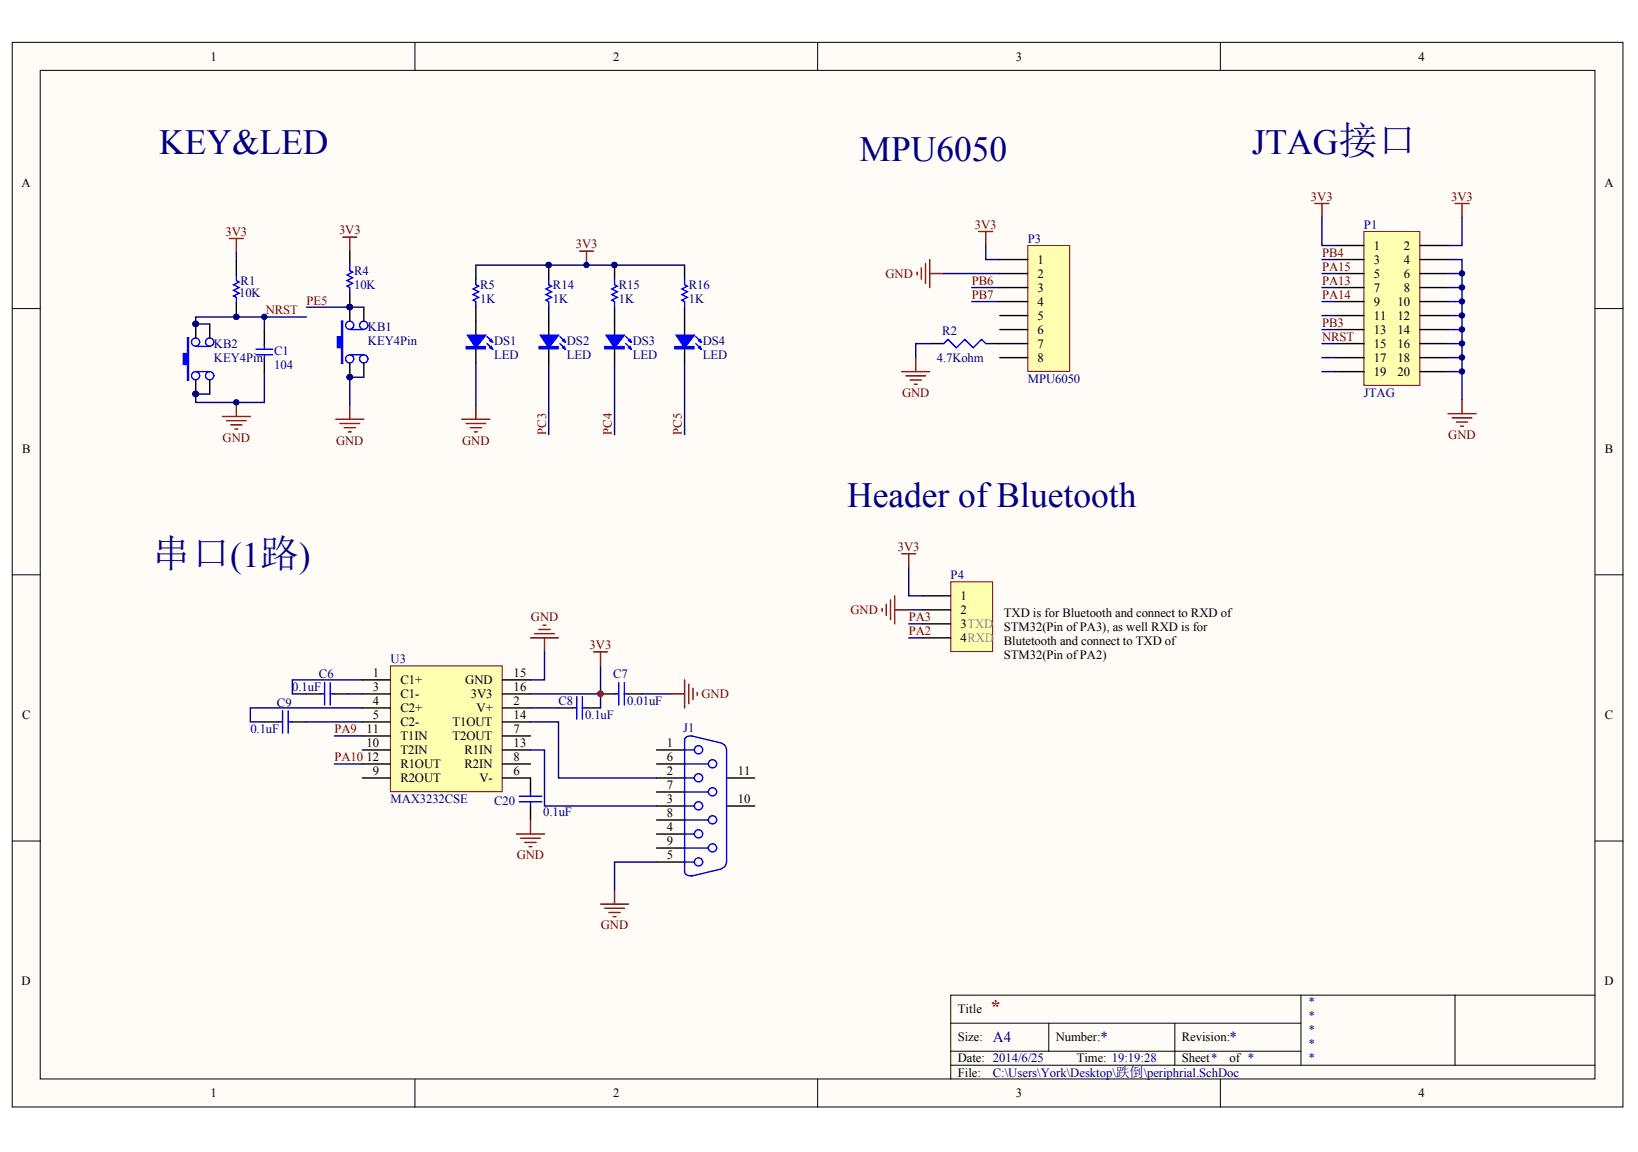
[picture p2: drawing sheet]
<svg xmlns="http://www.w3.org/2000/svg" width="289mm" height="203mm" viewBox="0 0 289 203" stroke-linecap="round" stroke-linejoin="round" font-family="sans-serif">
<defs><g id="words">
<text font-size="6.9" fill="#000080" x="26.9" y="100">串口(1路)</text>
<g font-size="6.2" fill="#000080">
<text x="28.1" y="27.1">KEY&amp;LED</text>
<text x="151.6" y="28.4">MPU6050</text>
<text x="220.8" y="27.1">JTAG接口</text>
<text x="149.4" y="89.4">Header of Bluetooth</text>
</g>
<text font-size="3.3" fill="#800000" x="174.6" y="178.8">*</text>
<g font-size="2.7" fill="#000080">
<text x="175.1" y="183.9">A4</text>
<text x="194.1" y="183.9">*</text>
<text x="216.9" y="183.9">*</text>
</g>
<g font-size="2.2">
<text x="37.1" y="10.7">1</text>
<text x="108.1" y="10.7">2</text>
<text x="179.2" y="10.7">3</text>
<text x="250.2" y="10.7">4</text>
<text x="3.8" y="32.9">A</text>
<text x="283" y="32.9">A</text>
<text x="183" y="46.5">1</text>
<text x="242.3" y="44">1</text>
<text x="242.3" y="46.5">3</text>
<text x="247.6" y="44">2</text>
<text x="247.6" y="46.5">4</text>
<text x="183" y="49">2</text>
<text x="183" y="51.5">3</text>
<text x="183" y="53.9">4</text>
<text x="242.3" y="49">5</text>
<text x="242.3" y="51.5">7</text>
<text x="242.3" y="53.9">9</text>
<text x="246.5" y="53.9">10</text>
<text x="247.6" y="49">6</text>
<text x="247.6" y="51.5">8</text>
<text x="183" y="56.4">5</text>
<text x="183" y="58.9">6</text>
<text x="242.3" y="56.4">11</text>
<text x="242.3" y="58.9">13</text>
<text x="246.5" y="56.4">12</text>
<text x="246.5" y="58.9">14</text>
<text x="183" y="61.4">7</text>
<text x="183" y="63.9">8</text>
<text x="242.3" y="61.4">15</text>
<text x="242.3" y="63.9">17</text>
<text x="246.5" y="61.4">16</text>
<text x="246.5" y="63.9">18</text>
<text x="242.3" y="66.3">19</text>
<text x="246.5" y="66.3">20</text>
<text x="3.9" y="79.9">B</text>
<text x="283.1" y="79.9">B</text>
<text x="169.4" y="105.9">1</text>
<text x="169.4" y="108.3">2</text>
<text x="169.4" y="110.8">3TXD</text>
<text x="169.4" y="113.3">4RXD</text>
<text x="177.1" y="108.8">TXD is for Bluetooth and connect to RXD of</text>
<text x="177.1" y="111.3">STM32(Pin of PA3), as well RXD is for</text>
<text x="177.1" y="113.8">Blutetooth and connect to TXD of</text>
<text x="65.8" y="119.4">1</text>
<text x="90.6" y="119.4">15</text>
<text x="177.1" y="116.2">STM32(Pin of PA2)</text>
<text x="65.8" y="121.9">3</text>
<text x="65.8" y="124.4">4</text>
<text x="70.6" y="120.7">C1+</text>
<text x="70.6" y="123.1">C1-</text>
<text x="70.6" y="125.6">C2+</text>
<text x="82.1" y="120.7">GND</text>
<text x="83" y="123.1">3V3</text>
<text x="84.1" y="125.6">V+</text>
<text x="90.6" y="121.9">16</text>
<text x="90.6" y="124.4">2</text>
<text x="3.9" y="126.9">C</text>
<text x="64.7" y="129.3">11</text>
<text x="64.7" y="131.8">10</text>
<text x="65.8" y="126.9">5</text>
<text x="70.6" y="128.1">C2-</text>
<text x="70.6" y="130.6">T1IN</text>
<text x="79.8" y="128.1">T1OUT</text>
<text x="79.8" y="130.6">T2OUT</text>
<text x="90.6" y="126.9">14</text>
<text x="90.6" y="129.3">7</text>
<text x="90.6" y="131.8">13</text>
<text x="117.7" y="131.8">1</text>
<text x="283.1" y="126.9">C</text>
<text x="64.7" y="134.3">12</text>
<text x="65.8" y="136.7">9</text>
<text x="70.6" y="133">T2IN</text>
<text x="70.6" y="135.5">R1OUT</text>
<text x="70.6" y="138">R2OUT</text>
<text x="81.9" y="133">R1IN</text>
<text x="81.9" y="135.5">R2IN</text>
<text x="84.6" y="138">V-</text>
<text x="90.6" y="134.3">8</text>
<text x="90.6" y="136.7">6</text>
<text x="117.7" y="136.7">2</text>
<text x="117.7" y="134.3">6</text>
<text x="130.2" y="136.7">11</text>
<text x="117.7" y="141.7">3</text>
<text x="117.7" y="139.2">7</text>
<text x="130.2" y="141.7">10</text>
<text x="117.7" y="146.6">4</text>
<text x="117.7" y="144.2">8</text>
<text x="117.7" y="149.1">9</text>
<text x="117.7" y="151.6">5</text>
<text x="3.8" y="173.8">D</text>
<text x="283" y="173.8">D</text>
<text x="169" y="178.8">Title</text>
<text x="169" y="183.7">Size:</text>
<text x="186.2" y="183.7">Number:</text>
<text x="208.5" y="183.7">Revision:</text>
<text x="169" y="187.4">Date: 2014/6/25</text>
<text x="169" y="189.9">File:</text>
<text x="189.9" y="187.4">Time: 19:19:28</text>
<text x="208.5" y="187.4">Sheet*</text>
<text x="216.9" y="187.4">of *</text>
<text x="37.1" y="193.6">1</text>
<text x="108.1" y="193.6">2</text>
<text x="179.2" y="193.6">3</text>
<text x="250.2" y="193.6">4</text>
</g>
<g font-size="2.2" fill="#800000">
<text x="231.2" y="35.4">3V3</text>
<text x="256" y="35.4">3V3</text>
<text x="39.8" y="41.6">3V3</text>
<text x="59.8" y="41.3">3V3</text>
<text x="172" y="40.3">3V3</text>
<text x="101.6" y="43.8">3V3</text>
<text x="233.2" y="45.3">PB4</text>
<text x="233.2" y="47.8">PA15</text>
<text x="54.1" y="53.7">PE5</text>
<text x="156.2" y="49">GND</text>
<text x="171.4" y="50.3">PB6</text>
<text x="171.4" y="52.7">PB7</text>
<text x="233.2" y="50.3">PA13</text>
<text x="233.2" y="52.7">PA14</text>
<text x="46.9" y="55.5">NRST</text>
<text x="233.2" y="57.6">PB3</text>
<text x="233.2" y="60.1">NRST</text>
<text x="159.1" y="70">GND</text>
<text x="39.3" y="77.9">GND</text>
<text x="96.3" y="76.7" transform="rotate(-90 96.3 76.7)">PC3</text>
<text x="107.9" y="76.7" transform="rotate(-90 107.9 76.7)">PC4</text>
<text x="120.3" y="76.7" transform="rotate(-90 120.3 76.7)">PC5</text>
<text x="255.5" y="77.4">GND</text>
<text x="59.3" y="78.4">GND</text>
<text x="81.5" y="78.4">GND</text>
<text x="158.3" y="97.2">3V3</text>
<text x="93.6" y="109.5">GND</text>
<text x="150" y="108.3">GND</text>
<text x="160.3" y="112">PA2</text>
<text x="160.3" y="109.5">PA3</text>
<text x="104" y="114.5">3V3</text>
<text x="123.7" y="123.1">GND</text>
<text x="59" y="129.3">PA9</text>
<text x="59" y="134.3">PA10</text>
<text x="91.2" y="151.6">GND</text>
<text x="106" y="163.9">GND</text>
</g>
<g font-size="2.2" fill="#000080">
<text x="240.6" y="40.3">P1</text>
<text x="181.3" y="42.8">P3</text>
<text x="42.2" y="52.5">10K</text>
<text x="42.4" y="50.3">R1</text>
<text x="62.5" y="51">10K</text>
<text x="62.5" y="48.5">R4</text>
<text x="84.7" y="53.5">1K</text>
<text x="84.7" y="51">R5</text>
<text x="97.5" y="53.5">1K</text>
<text x="97.5" y="51">R14</text>
<text x="109.2" y="53.5">1K</text>
<text x="109.2" y="51">R15</text>
<text x="121.5" y="53.5">1K</text>
<text x="121.5" y="51">R16</text>
<text x="64.9" y="58.4">KB1</text>
<text x="166.2" y="59.1">R2</text>
<text x="37.7" y="61.4">KB2</text>
<text x="37.7" y="63.9">KEY4Pin</text>
<text x="48.3" y="62.6">C1</text>
<text x="48.3" y="65.1">104</text>
<text x="64.9" y="60.9">KEY4Pin</text>
<text x="87.1" y="60.9">DS1</text>
<text x="87.1" y="63.3">LED</text>
<text x="100" y="60.9">DS2</text>
<text x="100" y="63.3">LED</text>
<text x="111.6" y="60.9">DS3</text>
<text x="111.6" y="63.3">LED</text>
<text x="123.9" y="60.9">DS4</text>
<text x="123.9" y="63.3">LED</text>
<text x="165.2" y="63.9">4.7Kohm</text>
<text x="181.3" y="67.5">MPU6050</text>
<text x="240.6" y="70">JTAG</text>
<text x="167.7" y="102.2">P4</text>
<text x="56.2" y="119.7">C6</text>
<text x="68.9" y="117">U3</text>
<text x="108.1" y="119.7">C7</text>
<text x="48.9" y="124.6">C9</text>
<text x="51.6" y="121.9">0.1uF</text>
<text x="98.5" y="124.4">C8</text>
<text x="110.6" y="124.4">0.01uF</text>
<text x="44.2" y="129.3">0.1uF</text>
<text x="103.2" y="126.9">0.1uF</text>
<text x="120.5" y="129.1">J1</text>
<text x="68.9" y="141.7">MAX3232CSE</text>
<text x="87.1" y="141.9">C20</text>
<text x="95.8" y="143.9">0.1uF</text>
<text x="230.7" y="177.5">*</text>
<text x="230.7" y="180">*</text>
<text x="230.7" y="182.5">*</text>
<text x="230.7" y="184.9">*</text>
<text x="175.1" y="189.9">C:\Users\York\Desktop\跌倒\periphrial.SchDoc</text>
<text x="230.7" y="187.4">*</text>
</g>
</g></defs>
<g fill="#fffcf8" stroke="#000" stroke-width=".18">
<path d="M2.2 7.5h284.1v187.8h-284.1z"/>
<path d="M7.1 12.4h274.2v177.9h-274.2z"/>
</g>
<g fill="none" stroke="#000" stroke-width=".18">
<path d="M73.2 7.5v4.9M144.2 7.5v4.9M215.3 7.5v4.9M2.2 54.4h4.9M281.4 54.4h4.9M2.2 101.4h4.9M281.4 101.4h4.9M2.2 148.3h4.9M281.4 148.3h4.9M229.5 175.5v12.4M256.6 175.5h-88.9v14.9M281.4 175.5h-24.8v12.4"/>
<path d="M73.2 190.4v4.9M144.2 190.4v4.9M167.7 180.5h61.8M167.7 187.9h113.7M167.7 185.4h61.8M185 180.5v4.9M207.2 180.5v7.4M215.3 190.4v4.9"/>
</g>
<circle cx="105.9" cy="122.4" r=".48" fill="#000080" stroke="#000080" stroke-width=".18"/>
<path d="M167.7 102.6h7.4v12.3h-7.4z" fill="#ffffb0" stroke="#800000" stroke-width=".18"/>
<path d="M164 60.6h2.5M173.9 60.6h2.4M162.8 105.1h4.9M162.8 107.6h4.9M162.8 110h4.9M162.8 112.5h4.9" fill="none" stroke="#000" stroke-width=".25"/>
<path d="M166.5 48.3h9.8M171.4 50.7h4.9M171.4 53.2h4.9M173.9 43.3v2.5h2.4M164 60.6h-2.5v2.5M160.3 100.2v4.9h2.5M160.3 107.6h2.5" fill="none" stroke="#000080" stroke-width=".25"/>
<g fill="none" stroke="#800000" stroke-width=".25">
<path d="M161.8 48v.5M162.5 47.3v1.9M163.3 46.5v3.5M164 45.8v4.9M164 48.3h2.5M172.6 40.8h2.5M173.9 40.8v2.5M159.1 65.6h4.9M159.8 66.3h3.5M160.5 67h2M161.3 67.8h.5M161.5 63.1v2.5"/>
<path d="M159.1 97.7h2.4M160.3 97.7v2.5M155.6 107.3v.5M156.3 106.6v2M157.1 105.8v3.5M157.8 105.1v4.9M157.8 107.6h2.5"/>
</g>
<path d="M166.5 60.6l.7-.7 1.5 1.5 1.5-1.5 1.5 1.5 1.4-1.5 .8 .7" fill="none" stroke="#00f" stroke-width=".25"/>
<path d="M181.3 43.3h7.4v22.2h-7.4z" fill="#ffffb0" stroke="#800000" stroke-width=".18"/>
<path d="M176.3 45.8h5M176.3 48.3h5M176.3 50.7h5M176.3 53.2h5M176.3 55.7h5M176.3 58.1h5M176.3 60.6h5M176.3 63.1h5" fill="none" stroke="#000" stroke-width=".25"/>
<path d="M240.6 40.8h9.8v27.2h-9.8z" fill="#ffffb0" stroke="#800000" stroke-width=".18"/>
<g fill="none" stroke="#000" stroke-width=".25">
<path d="M46.6 58.4v2.5M235.6 43.3h5M235.6 45.8h5M235.6 48.3h5M235.6 50.7h5M235.6 53.2h5M235.6 55.7h5M235.6 58.1h5M250.5 43.3h4.9M250.5 45.8h4.9M250.5 48.3h4.9M250.5 50.7h4.9"/>
<path d="M250.5 53.2h4.9M250.5 55.7h4.9M250.5 58.1h4.9M46.6 63.3v2.5M235.6 60.6h5M235.6 63.1h5M235.6 65.6h5M250.5 60.6h4.9M250.5 63.1h4.9M250.5 65.6h4.9M46.6 127.3h2.5M51.6 127.3h2.4"/>
<path d="M54 122.4h2.5M59 122.4h2.5"/>
</g>
<g fill="none" stroke="#000080" stroke-width=".25">
<path d="M233.2 38.4v4.9h2.4M257.9 38.4v4.9h-2.5M34.5 57.1h2.5M46.6 55.9v2.5M233.2 50.7h2.4M233.2 53.2h2.4M233.2 55.7h2.4M233.2 58.1h2.4M233.2 45.8h2.4M233.2 48.3h2.4M255.4 45.8h2.5v24.7M255.4 50.7h2.5"/>
<path d="M255.4 53.2h2.5M255.4 55.7h2.5M255.4 58.1h2.5M255.4 48.3h2.5M233.2 60.6h2.4M233.2 65.6h2.4M233.2 63.1h2.4M255.4 60.6h2.5M255.4 65.6h2.5M255.4 63.1h2.5M63.9 119.9h-12.3v2.5h2.4M54 127.3h9.9"/>
<path d="M59 129.8h4.9M59 134.8h4.9M61.5 122.4h2.4M63.9 124.9h-19.7v2.4h2.4"/>
</g>
<g fill="#000080" stroke="#000080" stroke-width=".18">
<circle cx="257.9" cy="50.7" r=".48"/>
<circle cx="257.9" cy="53.2" r=".48"/>
<circle cx="257.9" cy="55.6" r=".48"/>
<circle cx="257.9" cy="58.1" r=".48"/>
<circle cx="257.9" cy="60.6" r=".48"/>
<circle cx="257.9" cy="65.5" r=".48"/>
<circle cx="257.9" cy="63.1" r=".48"/>
<circle cx="257.9" cy="48.2" r=".48"/>
<circle cx="34.5" cy="57.1" r=".48"/>
<circle cx="46.6" cy="55.9" r=".48"/>
<circle cx="41.7" cy="71" r=".48"/>
</g>
<g fill="none" stroke="#800000" stroke-width=".25">
<path d="M231.9 35.9h2.5M233.2 35.9v2.5M256.6 35.9h2.5M257.9 35.9v2.5M40.5 42.1h2.4M41.7 42.1v2.4M39.2 73.5h5M40 74.2h3.4M40.7 74.9h2M41.4 75.7h.5M41.7 71v2.5M255.4 73h5"/>
<path d="M256.2 73.7h3.4M256.9 74.4h2M257.6 75.2h.5M257.9 70.5v2.5"/>
</g>
<path d="M45.1 61.6h3M45.1 62.6h3M46.6 60.9v.7M46.6 62.6v.7M49.1 127.3h.7M49.8 125.4v3.9M50.8 125.4v3.9M50.8 127.3h.8M56.5 122.4h.8M57.3 120.4v4M58.2 120.4v4M58.2 122.4h.8" fill="none" stroke="#00f" stroke-width=".25"/>
<path d="M68.9 117.5h19.7v22.1h-19.7z" fill="#ffffb0" stroke="#800000" stroke-width=".18"/>
<g fill="none" stroke="#000" stroke-width=".25">
<path d="M34.5 57.1v2.5M37 57.1v2.5M41.7 46v2.5M41.7 53.4v2.5M61.7 44.3v2.5M61.7 51.7v5M64.2 54.2v2.5M83.9 46.8v2.4M83.9 54.2v4.9M96.8 46.8v2.4M96.8 54.2v4.9M108.4 46.8v2.4"/>
<path d="M108.4 54.2v4.9M120.8 46.8v2.4M120.8 54.2v4.9M34.5 67v2.5M37 67v2.5M61.7 64.1v2.4M64.2 64.1v2.4M83.9 61.6v2.5M96.8 61.6v2.5M108.4 61.6v2.5M120.8 61.6v2.5M63.9 119.9h5"/>
<path d="M88.6 119.9h5M63.9 122.4h5M63.9 124.9h5M63.9 127.3h5M63.9 129.8h5M63.9 132.3h5M63.9 134.8h5M63.9 137.2h5M88.6 122.4h5M88.6 124.9h5M88.6 127.3h5M88.6 129.8h5"/>
<path d="M88.6 132.3h5M88.6 134.8h5M88.6 137.2h5v2.5M98.5 124.9h2.5M103.5 124.9h2.4M105.9 122.4h2.5M110.9 122.4h2.4M115.8 132.3h5M115.8 134.8h5M115.8 137.2h5M115.8 139.7h5M128.2 137.2h4.9"/>
<path d="M93.6 142.2v2.4M115.8 142.2h5M115.8 147.1h5M115.8 152.1h5M115.8 144.6h5M115.8 149.6h5M128.2 142.2h4.9"/>
</g>
<g fill="none" stroke="#800000" stroke-width=".25">
<path d="M60.5 41.8h2.4M61.7 41.8v2.5M102.2 44.3h2.5M103.5 44.3v2.5M59.2 74h5M60 74.7h3.4M60.7 75.4h2M61.5 76.2h.4M61.7 71.5v2.5M81.5 74h4.9M82.2 74.7h3.5M83 75.4h1.9"/>
<path d="M83.7 76.2h.5M83.9 71.5v2.5M93.6 112.5h4.9M94.3 111.8h3.5M95.1 111h1.9M95.8 110.3h.5M96 112.5v2.5M104.7 115h2.5M105.9 115v2.5M120.8 119.9v5M118.3 122.4h2.5M121.5 120.7v3.4"/>
<path d="M122.2 121.4v2M123 122.2v.4M91.1 147.1h4.9M91.8 147.9h3.5M92.6 148.6h2M93.3 149.3h.5M93.6 144.6v2.5M105.9 159.5h5M108.4 157v2.5M106.7 160.2h3.4M107.4 161h2M108.2 161.7h.4"/>
</g>
<g fill="none" stroke="#000080" stroke-width=".25">
<path d="M41.7 44.5v1.5M54 55.9h-19.5v1.2M54 54.2h10.2M83.9 46.8h36.9M46.6 65.8v5.2h-12.1v-1.5h2.5M64.2 66.5h-2.5v5M83.9 64.1v7.4M96.8 64.1v12.6M108.4 64.1v12.6M120.8 64.1v12.6M96 115v4.9h-2.4M105.9 117.5v7.4"/>
<path d="M160.3 110h2.5M160.3 112.5h2.5M93.6 127.3h4.9v9.9h17.3M93.6 132.3h2.4v9.9h19.8M93.6 122.4h12.3M93.6 124.9h4.9M113.3 122.4h5M115.8 152.1h-7.4v4.9"/>
</g>
<g fill="none" stroke="#00f" stroke-width=".25">
<path d="M33 59.6h.3M41.7 48.5v1l.5 .2-1 .5 1 .5-1 .5 1 .5-1 .5 .5 .3v.9M60.2 56.7h.3M61.7 46.8v1l.5 .2-1 .5 1 .5-1 .5 1 .5-1 .5 .5 .2v1M61.7 58.1h2.5M83.9 49.2v1l.5 .3-1 .5 1 .5-1 .5 1 .5-1 .4 .5 .3v1M85.9 59.4l1 1M86.7 59.9l.2 .5-.5-.3zM96.8 49.2v1l.5 .3-1 .5 1 .5-1 .5 1 .5-1 .4 .5 .3v1M98.8 59.4l1 1M99.5 59.9l.3 .5-.5-.3zM108.4 49.2v1l.5 .3-1 .5 1 .5-1 .5 1 .5-1 .4 .5 .3v1"/>
<path d="M110.4 59.4l1 1M111.1 59.9l.3 .5-.5-.3zM120.8 49.2v1l.4 .3-.9 .5 .9 .5-.9 .5 .9 .5-.9 .4 .5 .3v1M122.7 59.4l1 1M123.5 59.9l.2 .5-.5-.3zM33 67h.3M34.5 61.1h2.5M34.5 65.6h2.5M60.2 64.1h.3M61.7 62.6h2.5M85.9 60.6l1 1M86.7 61.1l.2 .5-.5-.2z"/>
<path d="M98.8 60.6l1 1M99.5 61.1l.3 .5-.5-.2zM110.4 60.6l1 1M111.1 61.1l.3 .5-.5-.2zM122.7 60.6l1 1M123.5 61.1l.2 .5-.5-.2zM93.6 139.7v.7M101 124.9h.7M101.7 122.9v3.9M102.7 122.9v3.9M102.7 124.9h.8M108.4 122.4h.7"/>
<path d="M109.1 120.4v4M110.1 120.4v4M110.1 122.4h.8M120.8 137.2h1.7M120.8 132.3h1.7M120.8 134.8h4.2M120.8 139.7h4.2M120.8 130.6v23.2M122 129.8l5.2 1.2M122.1 129.9a.92 .92 0 0 0-1.3 .7M127.3 131.1a1.21 1.21 0 0 1 .8 1.2l.1 19.8a1.28 1.28 0 0 1-1 1.1M91.6 141.4h4"/>
<path d="M91.6 140.4h4M93.6 141.4v.8M120.8 142.2h1.7M120.8 147.1h1.7M120.8 152.1h1.7M120.8 144.6h4.2M120.8 149.6h4.2M120.8 153.7a.98 .98 0 0 0 1.3 .7M127.2 153.3l-5.2 1.2"/>
<circle cx="61.7" cy="57.4" r=".72"/>
<circle cx="64.2" cy="57.4" r=".72"/>
<circle cx="34.5" cy="66.3" r=".72"/>
<circle cx="34.5" cy="60.3" r=".72"/>
<circle cx="37" cy="60.3" r=".72"/>
<circle cx="37" cy="66.3" r=".72"/>
<circle cx="61.7" cy="63.3" r=".72"/>
<circle cx="64.2" cy="63.3" r=".72"/>
<circle cx="123.2" cy="137.2" r=".72"/>
<circle cx="123.2" cy="132.3" r=".72"/>
<circle cx="125.7" cy="134.7" r=".72"/>
<circle cx="125.7" cy="139.7" r=".72"/>
<circle cx="123.2" cy="152" r=".72"/>
<circle cx="123.2" cy="147.1" r=".72"/>
<circle cx="123.2" cy="142.1" r=".72"/>
<circle cx="125.7" cy="144.6" r=".72"/>
<circle cx="125.7" cy="149.6" r=".72"/>
</g>
<g fill="#00f" stroke="#00f" stroke-width=".25">
<path d="M82.5 59.1h3.2l-1.8 2.3z"/>
<path d="M95.3 59.1h3.2l-1.7 2.3z"/>
<path d="M106.9 59.1h3.2l-1.7 2.3z"/>
<path d="M119.3 59.1h3.2l-1.7 2.3z"/>
</g>
<g fill="#00f" stroke="#00f" stroke-width=".18">
<path d="M82.2 61.1h3.4v.4h-3.4z"/>
<path d="M95.1 61.1h3.4v.4h-3.4z"/>
<path d="M106.7 61.1h3.4v.4h-3.4z"/>
<path d="M119 61.1h3.4v.4h-3.4z"/>
</g>
<g fill="#00f" stroke="#00f" stroke-width=".18">
<path d="M33 59.6h.3v7.4h-.3v-2.7h-.7v-2h.7z" fill-rule="evenodd"/>
<path d="M60.2 56.7h.3v7.4h-.3v-2.7h-.7v-2h.7z" fill-rule="evenodd"/>
</g>
<g fill="#000080" stroke="#000080" stroke-width=".18">
<circle cx="34.5" cy="69.5" r=".48"/>
<circle cx="34.5" cy="57.1" r=".48"/>
<circle cx="61.7" cy="66.5" r=".48"/>
<circle cx="61.7" cy="54.2" r=".48"/>
<circle cx="103.4" cy="46.7" r=".47"/>
<circle cx="96.8" cy="46.7" r=".48"/>
<circle cx="108.4" cy="46.7" r=".47"/>
<circle cx="41.7" cy="55.9" r=".48"/>
</g>
<circle cx="105.9" cy="122.4" r=".48" fill="#800000" stroke="#800000" stroke-width=".18"/>
<use href="#words"/>
</svg>
